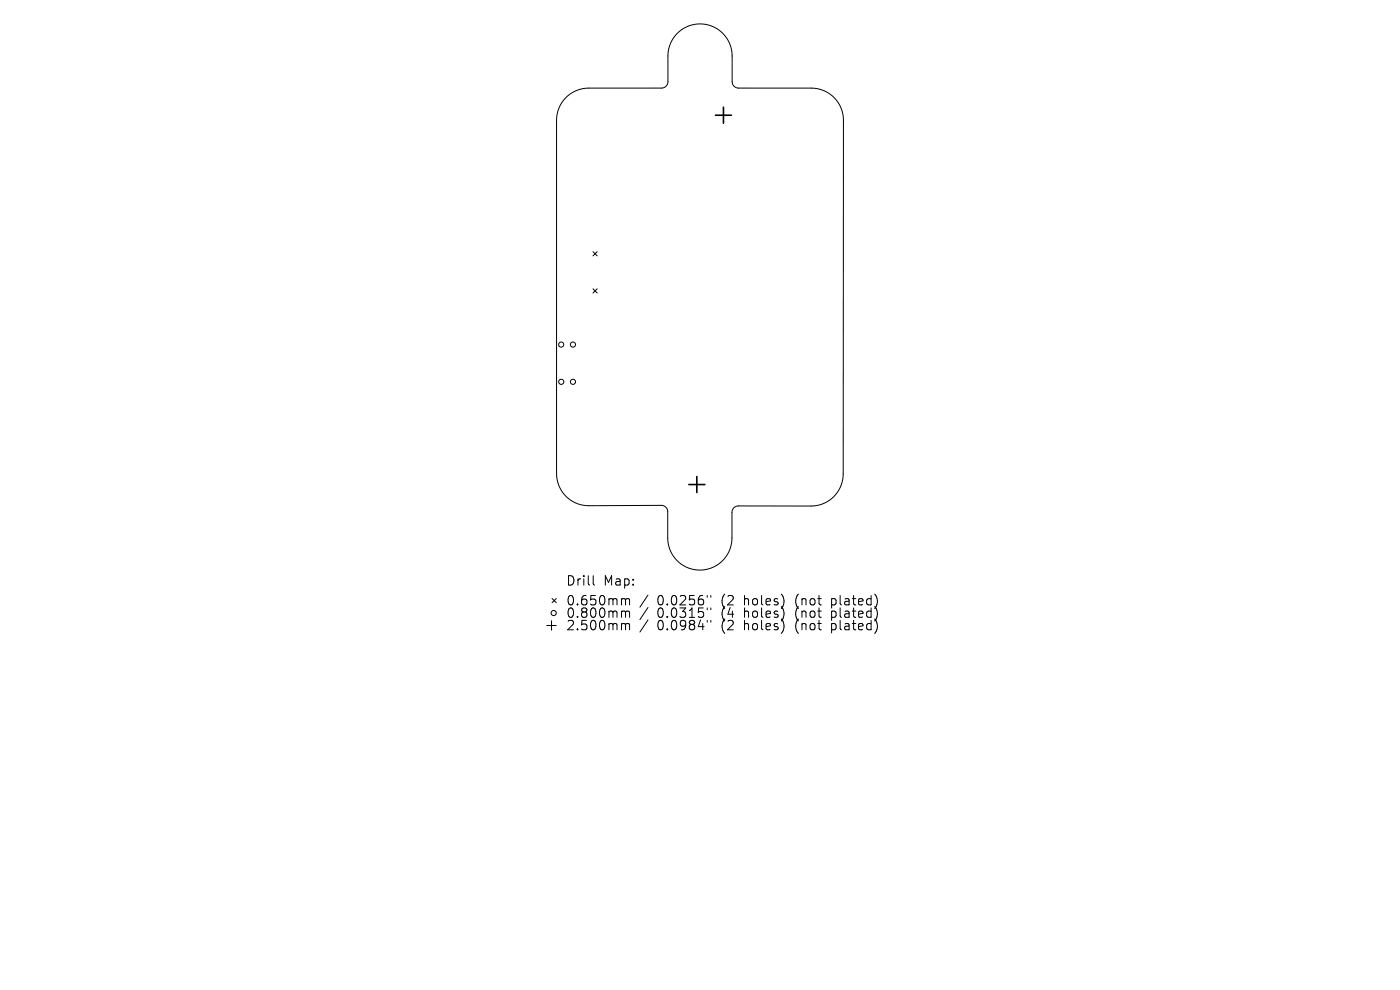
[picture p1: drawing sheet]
<svg xmlns="http://www.w3.org/2000/svg" width="297mm" height="210mm" viewBox="0 0 297 210" stroke-linecap="round" stroke-linejoin="round" font-family="sans-serif">
<defs><g id="words">
<g font-size="2.8">
<text x="120" y="124.5">Drill</text>
<text x="128" y="124.5">Map:</text>
<text x="120" y="128.7">0.650mm</text>
<text x="120" y="131.3">0.800mm</text>
<text x="139.5" y="128.7">0.0256&quot;</text>
<text x="139.5" y="131.3">0.0315&quot;</text>
<text x="153.2" y="128.7">(2</text>
<text x="153.2" y="131.3">(4</text>
<text x="158.1" y="128.7">holes)</text>
<text x="158.1" y="131.3">holes)</text>
<text x="169.2" y="128.7">(not</text>
<text x="169.2" y="131.3">(not</text>
<text x="177" y="128.7">plated)</text>
<text x="177" y="131.3">plated)</text>
<text x="120" y="134">2.500mm</text>
<text x="139.5" y="134">0.0984&quot;</text>
<text x="153.2" y="134">(2</text>
<text x="158.1" y="134">holes)</text>
<text x="169.2" y="134">(not</text>
<text x="177" y="134">plated)</text>
</g>
</g></defs>
<g fill="none" stroke="#000" stroke-width=".21">
<path d="M120.1 20.7a6.8 6.8 0 0 1 4.8-2h15.4a1.36 1.36 0 0 0 1.4-1.4v-5.4a6.8 6.8 0 0 1 6.8-6.8 6.8 6.8 0 0 1 6.8 6.8v5.4a1.36 1.36 0 0 0 1.4 1.4h15.4a6.8 6.8 0 0 1 6.8 6.8v75a6.8 6.8 0 0 1-6.8 6.8h-15.5a1.36 1.36 0 0 0-1.3 1.4v5.4a6.8 6.8 0 0 1-6.8 6.8 6.8 6.8 0 0 1-6.8-6.8v-5.5a1.36 1.36 0 0 0-1.4-1.4l-15.4 .1a6.8 6.8 0 0 1-6.8-6.8v-75a6.8 6.8 0 0 1 2-4.8zM125.8 53.4l.9 .9M126.7 53.4l-.9 .9M125.8 61.3l.9 .9M126.7 61.3l-.9 .9M116 132.7h2M117 131.7v2M117.1 127l.9 .8M118 127l-.9 .8M125.8 122.1v1.7l.3 .3M132.1 127l.5 .1 .1 .2M132.1 129.6h.3l.3 .3"/>
<path d="M132.1 132.3h.3l.3 .3M132.7 127.3l.3-.3 .5 .1 .1 1.2M132.7 127.3v1M132.7 129.9v1.1M132.7 132.6v1M132.7 129.9l.3-.3 .5 .1 .1 1.3M132.7 132.6l.3-.3 .5 .1 .1 1.2M137.5 126.2l-1.7 2.6M137.5 128.9l-1.7 2.5M137.5 131.5l-1.7 2.6M150 126.3v.4M150 129v.3"/>
<path d="M150 131.6v.4M150.8 126.3v.4M150.8 129v.3M150.8 131.6v.4"/>
<circle cx="119.1" cy="73.1" r=".54"/>
<circle cx="121.5" cy="73.1" r=".54"/>
<circle cx="119.1" cy="81" r=".54"/>
<circle cx="121.6" cy="81" r=".54"/>
<circle cx="117.5" cy="130" r=".54"/>
</g>
<path d="M151.8 24.4h3.4M153.5 22.7v3.4M146.1 102.8h3.4M147.8 101.1v3.4" fill="none" stroke="#000" stroke-width=".34"/>
<use href="#words"/>
</svg>
